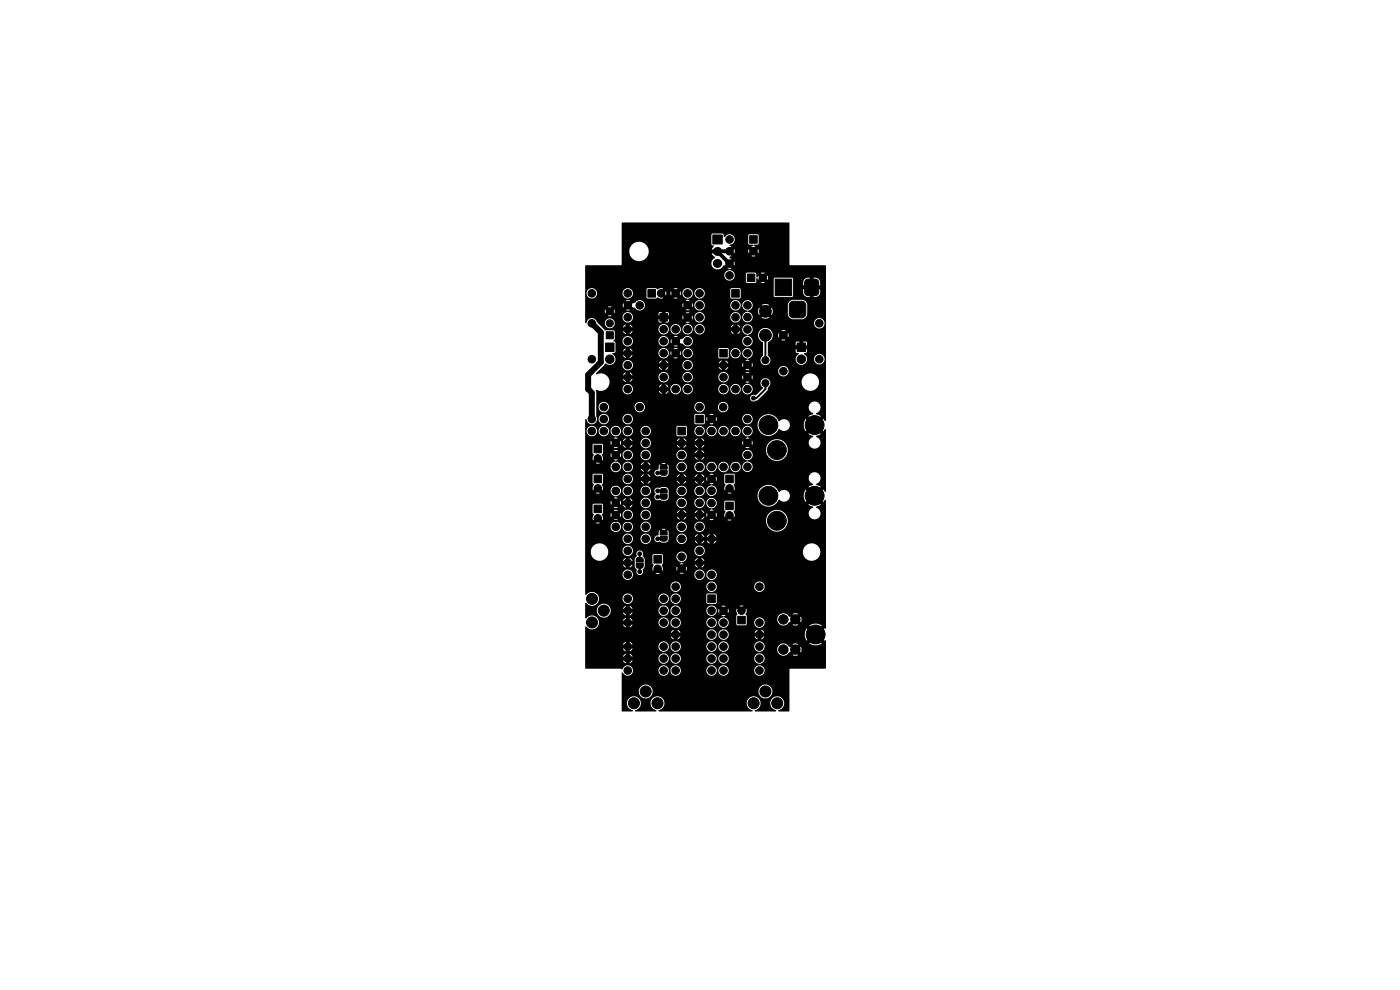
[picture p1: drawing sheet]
<svg xmlns="http://www.w3.org/2000/svg" width="297mm" height="210mm" viewBox="0 0 297 210" stroke-linecap="round" stroke-linejoin="round" font-family="sans-serif">
<g fill="#000" stroke="#000" stroke-width=".21">
<path d="M151.2 49.8h2v2h-2zM158.5 58.1h1.6v1.6h-1.6zM159 50h1.6v1.6h-1.6zM171 59.4l.4-.2h1.5l.6 .3 .2 .5v2l-.3 .5-.5 .2h-1.5l-.5-.3-.2-.4v-2zM128.6 70.4h1.5v1.5h-1.5zM128.5 72.8h1.8v1.8h-1.8zM137.5 61.4h1.6v1.6h-1.6zM140 66.5h1.6v1.6h-1.6zM152.7 74.1h1.6v1.6h-1.6zM155.2 61.4h1.6v1.6h-1.6zM164.4 59.2h3.5v3.5h-3.5zM169.1 72.8h1.8v1.8h-1.8z"/>
<path d="M167.7 64.2l.5-.3h1.9a.88 .88 0 0 1 .8 .9v1.7a.88 .88 0 0 1-.8 .9h-1.8a.88 .88 0 0 1-.9-.9l.1-1.8zM126 94.4h1.6v1.7h-1.6zM140 99.8h1.5v.7l-.3 .3h-.9l-.3-.4zM140.2 98.7l.3-.2 .8 .1 .2 .4v.5h-1.5zM143.8 90.6h1.6v1.6h-1.6zM147.6 88.1h1.6v1.6h-1.6zM126 107.1h1.6v1.7h-1.6zM126 100.8h1.6v1.6h-1.6zM135 119.5h1.5l-.1 .8-.3 .2h-.9l-.2-.4zM135.1 118.4l.4-.2 .7 .1 .3 .4v.5h-1.5zM140 113.8h1.5v.7l-.3 .3-.9-.1-.3-.3zM140 104.9h1.5v.7l-.3 .3-.9-.1-.3-.3z"/>
<path d="M138.7 117.8h1.6v1.7h-1.6zM140.2 112.7l.3-.2 .8 .1 .2 .3v.6h-1.5zM140.2 103.8l.3-.2 .8 .1 .2 .3v.6h-1.5zM154 106.5h1.6v1.6h-1.6zM154 100.8h1.6v1.6h-1.6zM150.2 126.2h1.6v1.6h-1.6zM156.5 130.7h1.6v1.6h-1.6z"/>
<circle cx="154.8" cy="55.9" r=".8"/>
<circle cx="154.8" cy="53.3" r=".8"/>
<circle cx="154.8" cy="58.4" r=".8"/>
<circle cx="154.8" cy="50.8" r=".8"/>
<circle cx="159.8" cy="53.3" r=".8"/>
<circle cx="161.8" cy="58.9" r=".8"/>
<circle cx="125.6" cy="68.6" r=".8"/>
<circle cx="125.6" cy="62.2" r=".8"/>
<circle cx="125.6" cy="76.2" r=".8"/>
<circle cx="129.4" cy="68.6" r=".75"/>
<circle cx="129.4" cy="66" r=".75"/>
<circle cx="129.4" cy="76.2" r=".9"/>
<circle cx="133.2" cy="72.4" r=".8"/>
<circle cx="133.2" cy="77.5" r=".8"/>
<circle cx="133.2" cy="67.3" r=".8"/>
<circle cx="133.2" cy="69.8" r=".8"/>
<circle cx="133.2" cy="74.9" r=".8"/>
<circle cx="133.2" cy="62.2" r=".8"/>
<circle cx="133.2" cy="64.8" r=".8"/>
<circle cx="135.7" cy="64.8" r=".8"/>
<circle cx="140.3" cy="62.2" r=".8"/>
<circle cx="140.8" cy="72.4" r=".8"/>
<circle cx="140.8" cy="77.5" r=".8"/>
<circle cx="140.8" cy="69.8" r=".8"/>
<circle cx="140.8" cy="74.9" r=".8"/>
<circle cx="143.3" cy="62.2" r=".8"/>
<circle cx="143.3" cy="74.9" r=".8"/>
<circle cx="143.3" cy="69.8" r=".8"/>
<circle cx="143.4" cy="72.4" r=".8"/>
<circle cx="145.9" cy="67.3" r=".8"/>
<circle cx="145.9" cy="64.7" r=".8"/>
<circle cx="145.9" cy="69.8" r=".8"/>
<circle cx="145.9" cy="74.9" r=".8"/>
<circle cx="145.9" cy="77.5" r=".8"/>
<circle cx="145.9" cy="62.2" r=".8"/>
<circle cx="145.9" cy="72.4" r=".8"/>
<circle cx="148.4" cy="64.8" r=".8"/>
<circle cx="148.4" cy="67.3" r=".8"/>
<circle cx="148.4" cy="69.8" r=".8"/>
<circle cx="148.4" cy="62.2" r=".8"/>
<circle cx="153.5" cy="77.5" r=".8"/>
<circle cx="156" cy="69.8" r=".8"/>
<circle cx="156" cy="67.3" r=".8"/>
<circle cx="156" cy="74.9" r=".8"/>
<circle cx="156" cy="64.8" r=".8"/>
<circle cx="158.6" cy="69.9" r=".8"/>
<circle cx="158.6" cy="67.3" r=".8"/>
<circle cx="158.6" cy="77.4" r=".8"/>
<circle cx="158.6" cy="74.9" r=".8"/>
<circle cx="158.6" cy="72.4" r=".8"/>
<circle cx="158.6" cy="64.8" r=".8"/>
<circle cx="162.4" cy="76.4" r=".75"/>
<circle cx="162.4" cy="66" r="1.25"/>
<circle cx="162.4" cy="71.1" r="1.25"/>
<circle cx="166.2" cy="78.7" r=".8"/>
<circle cx="166.2" cy="71.1" r=".8"/>
<circle cx="170" cy="76.2" r=".9"/>
<circle cx="173.8" cy="68.6" r=".8"/>
<circle cx="173.8" cy="76.2" r=".8"/>
<circle cx="125.6" cy="91.4" r=".8"/>
<circle cx="125.6" cy="88.9" r=".8"/>
<circle cx="126.8" cy="97.2" r=".8"/>
<circle cx="128.1" cy="91.4" r=".8"/>
<circle cx="128.1" cy="88.9" r=".8"/>
<circle cx="128.1" cy="86.4" r=".8"/>
<circle cx="130.6" cy="96.6" r=".8"/>
<circle cx="130.6" cy="93.9" r=".8"/>
<circle cx="130.6" cy="91.4" r=".8"/>
<circle cx="130.6" cy="99.1" r=".8"/>
<circle cx="133.2" cy="80" r=".8"/>
<circle cx="133.2" cy="82.5" r=".8"/>
<circle cx="133.2" cy="88.9" r=".8"/>
<circle cx="133.2" cy="94" r=".8"/>
<circle cx="133.2" cy="96.5" r=".8"/>
<circle cx="133.2" cy="91.4" r=".8"/>
<circle cx="133.2" cy="99.1" r=".8"/>
<circle cx="135.7" cy="86.4" r=".8"/>
<circle cx="137" cy="94" r=".8"/>
<circle cx="137" cy="96.5" r=".8"/>
<circle cx="137" cy="99.1" r=".8"/>
<circle cx="137" cy="91.4" r=".8"/>
<circle cx="140.8" cy="80" r=".8"/>
<circle cx="140.8" cy="82.5" r=".8"/>
<circle cx="143.3" cy="82.5" r=".8"/>
<circle cx="144.6" cy="94" r=".8"/>
<circle cx="144.6" cy="99.1" r=".8"/>
<circle cx="144.6" cy="96.5" r=".8"/>
<circle cx="145.9" cy="80" r=".8"/>
<circle cx="145.9" cy="82.5" r=".8"/>
<circle cx="148.4" cy="96.5" r=".8"/>
<circle cx="148.4" cy="99.1" r=".8"/>
<circle cx="148.4" cy="94" r=".8"/>
<circle cx="148.4" cy="86.4" r=".8"/>
<circle cx="148.4" cy="91.4" r=".8"/>
<circle cx="151" cy="88.9" r=".8"/>
<circle cx="151" cy="99.1" r=".8"/>
<circle cx="151" cy="91.4" r=".8"/>
<circle cx="153.4" cy="86.4" r=".8"/>
<circle cx="153.5" cy="91.4" r=".8"/>
<circle cx="153.5" cy="80" r=".8"/>
<circle cx="153.5" cy="99.1" r=".8"/>
<circle cx="153.5" cy="82.5" r=".8"/>
<circle cx="156" cy="91.4" r=".8"/>
<circle cx="156" cy="82.5" r=".8"/>
<circle cx="156" cy="99.1" r=".8"/>
<circle cx="158.6" cy="80" r=".8"/>
<circle cx="158.6" cy="99" r=".8"/>
<circle cx="158.6" cy="93.9" r=".8"/>
<circle cx="158.6" cy="96.5" r=".8"/>
<circle cx="158.6" cy="82.5" r=".8"/>
<circle cx="158.6" cy="91.4" r=".8"/>
<circle cx="158.6" cy="88.9" r=".8"/>
<circle cx="159.8" cy="84.5" r=".4"/>
<circle cx="162.4" cy="81.3" r=".75"/>
<circle cx="163" cy="90.2" r="2"/>
<circle cx="164.8" cy="95.5" r="2"/>
<circle cx="172.8" cy="90.2" r="2"/>
<circle cx="126.8" cy="103.6" r=".8"/>
<circle cx="126.8" cy="109.9" r=".8"/>
<circle cx="130.6" cy="109.3" r=".8"/>
<circle cx="130.6" cy="106.6" r=".8"/>
<circle cx="130.6" cy="111.8" r=".8"/>
<circle cx="130.6" cy="104.1" r=".8"/>
<circle cx="133.2" cy="101.6" r=".8"/>
<circle cx="133.2" cy="109.2" r=".8"/>
<circle cx="133.2" cy="119.4" r=".8"/>
<circle cx="133.2" cy="106.7" r=".8"/>
<circle cx="133.2" cy="111.8" r=".8"/>
<circle cx="133.2" cy="116.8" r=".8"/>
<circle cx="133.2" cy="104.1" r=".8"/>
<circle cx="133.2" cy="114.3" r=".8"/>
<circle cx="135.7" cy="117.5" r=".4"/>
<circle cx="137" cy="114.3" r=".8"/>
<circle cx="137" cy="111.8" r=".8"/>
<circle cx="137" cy="109.2" r=".8"/>
<circle cx="137" cy="101.6" r=".8"/>
<circle cx="137" cy="106.7" r=".8"/>
<circle cx="137" cy="104.1" r=".8"/>
<circle cx="139.5" cy="114.3" r=".4"/>
<circle cx="139.5" cy="104.1" r=".4"/>
<circle cx="139.5" cy="100.3" r=".4"/>
<circle cx="139.5" cy="105.4" r=".4"/>
<circle cx="144.6" cy="104.1" r=".8"/>
<circle cx="144.6" cy="111.8" r=".8"/>
<circle cx="144.6" cy="118.1" r=".8"/>
<circle cx="144.6" cy="106.7" r=".8"/>
<circle cx="144.6" cy="114.3" r=".8"/>
<circle cx="144.6" cy="101.6" r=".8"/>
<circle cx="144.6" cy="109.2" r=".8"/>
<circle cx="148.4" cy="114.3" r=".8"/>
<circle cx="148.4" cy="104.1" r=".8"/>
<circle cx="148.4" cy="106.7" r=".8"/>
<circle cx="148.4" cy="109.2" r=".8"/>
<circle cx="148.4" cy="116.8" r=".8"/>
<circle cx="148.4" cy="111.8" r=".8"/>
<circle cx="148.4" cy="101.6" r=".8"/>
<circle cx="148.4" cy="119.4" r=".8"/>
<circle cx="151" cy="106.7" r=".8"/>
<circle cx="151" cy="104.1" r=".8"/>
<circle cx="151" cy="109.2" r=".8"/>
<circle cx="151" cy="101.6" r=".8"/>
<circle cx="151" cy="114.3" r=".8"/>
<circle cx="154.8" cy="109.3" r=".8"/>
<circle cx="154.8" cy="103.6" r=".8"/>
<circle cx="163" cy="105.2" r="2"/>
<circle cx="164.8" cy="110.5" r="2"/>
<circle cx="172.8" cy="105.2" r="2"/>
<circle cx="125.6" cy="127" r="1.17"/>
<circle cx="125.6" cy="132" r="1.17"/>
<circle cx="128.1" cy="129.5" r="1.17"/>
<circle cx="133.2" cy="121.9" r=".8"/>
<circle cx="133.2" cy="132.1" r=".8"/>
<circle cx="133.2" cy="127" r=".8"/>
<circle cx="133.2" cy="129.5" r=".8"/>
<circle cx="133.2" cy="137.2" r=".8"/>
<circle cx="133.2" cy="139.7" r=".8"/>
<circle cx="135.7" cy="121.3" r=".4"/>
<circle cx="139.5" cy="120.6" r=".8"/>
<circle cx="140.8" cy="127" r=".8"/>
<circle cx="140.8" cy="139.7" r=".8"/>
<circle cx="140.8" cy="129.5" r=".8"/>
<circle cx="140.8" cy="132.1" r=".8"/>
<circle cx="140.8" cy="137.2" r=".8"/>
<circle cx="143.3" cy="127" r=".8"/>
<circle cx="143.3" cy="134.6" r=".8"/>
<circle cx="143.3" cy="124.5" r=".8"/>
<circle cx="143.3" cy="139.7" r=".8"/>
<circle cx="143.3" cy="129.5" r=".8"/>
<circle cx="143.3" cy="137.2" r=".8"/>
<circle cx="143.3" cy="132.1" r=".8"/>
<circle cx="144.6" cy="120.6" r=".8"/>
<circle cx="148.4" cy="121.9" r=".8"/>
<circle cx="151" cy="139.7" r=".8"/>
<circle cx="151" cy="134.6" r=".8"/>
<circle cx="151" cy="121.9" r=".8"/>
<circle cx="151" cy="132.1" r=".8"/>
<circle cx="151" cy="129.5" r=".8"/>
<circle cx="151" cy="137.2" r=".8"/>
<circle cx="151" cy="124.5" r=".8"/>
<circle cx="153.5" cy="129.6" r=".8"/>
<circle cx="153.5" cy="134.6" r=".8"/>
<circle cx="153.5" cy="139.7" r=".8"/>
<circle cx="153.5" cy="132.1" r=".8"/>
<circle cx="153.5" cy="137.2" r=".8"/>
<circle cx="157.3" cy="129.5" r=".8"/>
<circle cx="161.1" cy="134.6" r=".8"/>
<circle cx="161.1" cy="124.5" r=".8"/>
<circle cx="161.1" cy="139.7" r=".8"/>
<circle cx="161.1" cy="132.1" r=".8"/>
<circle cx="161.1" cy="137.2" r=".8"/>
<circle cx="166.2" cy="137.8" r="1"/>
<circle cx="166.2" cy="131.4" r="1"/>
<circle cx="168.7" cy="137.8" r="1"/>
<circle cx="168.7" cy="131.4" r="1"/>
<circle cx="173" cy="134.6" r="2"/>
<circle cx="133.2" cy="142.2" r=".8"/>
<circle cx="134.5" cy="149.2" r="1.17"/>
<circle cx="137" cy="146.7" r="1.17"/>
<circle cx="139.5" cy="149.2" r="1.17"/>
<circle cx="140.8" cy="142.2" r=".8"/>
<circle cx="143.3" cy="142.2" r=".8"/>
<circle cx="151" cy="142.2" r=".8"/>
<circle cx="153.5" cy="142.2" r=".8"/>
<circle cx="159.9" cy="149.2" r="1.17"/>
<circle cx="161.1" cy="142.2" r=".8"/>
<circle cx="162.4" cy="146.7" r="1.17"/>
<circle cx="164.9" cy="149.2" r="1.17"/>
</g>
<path d="M152.2 53.3h.1M152.2 55.9h.1" fill="none" stroke="#000" stroke-width="1.9"/>
<path d="M152.2 53.4l2.6 2.5M152.2 53.3v.1M154.8 53.3h-2.6" fill="none" stroke="#000" stroke-width=".81"/>
<path d="M162.4 71.1v5.3M162.4 81.3v1.3l-1.9 1.9h-.7M130 110.5h3.8M135.7 117.5v1.2M139.5 114.3h1.3M139.5 100.3h1.3M139.5 105.4h1.3M140.8 104.1h-1.3M135.7 120v1.3" fill="none" stroke="#000" stroke-width=".41"/>
<path d="M125.6 68.6l1.9 1.9v6.3l-2.7 2.7v3.1l.8 .7v5.6" fill="none" stroke="#000" stroke-width="1.3"/>
<path d="M132 47.2l35.5 .1v4.3h-6.6v-1.7l-.2-.2h-1.8l-.2 1.1h-2.8v-.2a1.17 1.17 0 0 0-1-.9 1.17 1.17 0 0 0-1.2 .6l-.2-.6-.2-.2h-2.1l-.2 .2-.1 2.1 .6 .4-.5 .7h.8l-.1 .4h-14.1l-.1-.8-.4-.5-.6-.5-.8-.2-.8 .1-.7 .4-.5 .7-.2 .6 .1 .8 .4 .7 .6 .6 .8 .2 .9-.1 .7-.5 .5-.6 .1-.9h14.1l.2 .4h-.9l.7 .9a1.32 1.32 0 0 0-.7 1.6 1.32 1.32 0 0 0 1.4 .9 1.61 1.61 0 0 0 1.1-.9l.2 .2 .7-.5a.4 .4 0 0 0 .4 .4 .4 .4 0 0 0 .4-.4 .4 .4 0 0 0-.4-.4l.4-.6-.4-.2v-.3l.4-.1-.4-.4v-.2a.4 .4 0 0 0 .4-.4 .4 .4 0 0 0-.4-.4l.4-.6-.4-.1v-.3a1.17 1.17 0 0 0 1.1-1.1h2.8l.1 1 1 .2v.2l-.4 .1 .4 .4 .5-.4-.4-.2 .1-.2h.7l.2-.3h6.6v1.7h-6.5l-.1-.4-.5 .4-.2-.1a.41 .41 0 0 0-.4-.3 .41 .41 0 0 0-.4 .4l-.6-.4-.1 .4h-2.8l-.1-.4-.5 .4 .5 .4 .1-.4h2.8l.1 .4 .6-.4a.4 .4 0 0 0 .4 .4 .4 .4 0 0 0 .4-.4l.7 .4 .1-.4h6.5v1h-7.2l-.5-.4-.4 .4h8.1v1.6h-11.6l-.1-.4-.5 .4 .5 .5 .1-.5h11.6l.1 .4h7.6v1.6h-13.8l.4 .5 .5-.5h12.9v2.7h-1.2v-.8a1.13 1.13 0 0 0-1.4-.9v.8l-.3-.2-.5 .2v-.8h-.4a1.05 1.05 0 0 0-1 1v.7h1.3v.8h-1.3v.8l.3 .6h-2.5v-3.6l-.1-.2-5.2-.1-.1-.4-.4 .4-.2-.1a.41 .41 0 0 0-.4-.3 .41 .41 0 0 0-.4 .4l-.6-.4-.1 .3-.2 .1-.1-.8-.2-.3h-1.7l-.3 .3v.3h-2.3v-.2a1.59 1.59 0 0 0-1.1-1l.4-.3-.4-.4-.5 .4 .4 .2v.2a1.12 1.12 0 0 0-1.1 1.1 1.12 1.12 0 0 0 1.2 1.1 1.12 1.12 0 0 0 1.1-1.1h2.3v1.4l.3 .2h1.7l.2-.2 .1-.8h.2l.1 .4 .6-.5a.41 .41 0 0 0 .4 .4 .41 .41 0 0 0 .4-.4l.6 .5 .1-.5h1.4l-.2 .2v.8h-1.8l-.5-.4-.4 .4h2.7v2.9l.3 .2h3.6l.2-.2h2.5l.5 .2h.6v-.7l.3 .2 .5-.2v.7a1.12 1.12 0 0 0 1.4-1v-.6h-1.3v-.8h2.5v2.5h-18.1v-1.7l-.2-.3-1.8 .1-.2 1h-5.4v-.2a1.11 1.11 0 0 0-1.2-.9 1.11 1.11 0 0 0-1 1.1h-.3v-.2a1.11 1.11 0 0 0-1.6-.8l-5.3-.1-.6 .3-.4-.3h-1.7l-.3 .3v.8h-2.8a1.11 1.11 0 0 0-1.1-1.1 1.11 1.11 0 0 0-1.1 1.1h-5.4l-.1-.2a1.11 1.11 0 0 0-1.7-.7 1.11 1.11 0 0 0 .2 1.9 1.11 1.11 0 0 0 1.6-1h5.4v.2a1.11 1.11 0 0 0 1.2 .9 1.11 1.11 0 0 0 1-1.1h2.8v.9l.3 .2h1.7l.4-.2a1.16 1.16 0 0 0 1.2 .1l-1-.9 1-1.1h2.2l.4 .5 .5-.5h1.6l-.5 .4-.1 .6h-.4l-.1-.4-.4 .4-.2-.1a.41 .41 0 0 0-.4-.3 .41 .41 0 0 0-.4 .4l-.6-.4-.1 .4h-.8l-.1-.4-.5 .4-.2-.1a.4 .4 0 0 0-.6-.2 .4 .4 0 0 0 .1 .7 .4 .4 0 0 0 .6-.4l.6 .5 .1-.5h.8l.1 .5 .5-.5 .1 .2a.41 .41 0 0 0 .5 .2 .41 .41 0 0 0 .3-.4l.6 .5 .1-.5h.4l.1 .6 .5 .4h-1.6l-.5-.4-.4 .4 2.9 .1v.3l-.4 .1 .5 .5 .4-.5-.4-.1v-.2a1.17 1.17 0 0 0 1.1-1.2h.3v.2a1.11 1.11 0 0 0 1.2 .9 1.11 1.11 0 0 0 1-1.1h5.4v.9l.3 .2h1.7l.2-.2h18.1v3.5h-4v-1.9a1.17 1.17 0 0 0-1.1-1.1l-2.2 .1a1.18 1.18 0 0 0-.8 1v1.3h-3.2l-.2-.7-.7 .7-.2-.4-.4-.2 .8-.7a1.53 1.53 0 0 0-1.6 0l.7 .7-.4 .2-.1 .4-.8-.7-.2 .5 .1 .7 .1 .3 .8-.7 .2 .4 .3 .2-.6 .6h-2a1.38 1.38 0 0 0-1.1-1.3v-.1a1.12 1.12 0 0 0 1.1-1.1 1.12 1.12 0 0 0-1.1-1.1 1.12 1.12 0 0 0-1.1 1.1h-.4v-.2a1.11 1.11 0 0 0-1.2-.9 1.11 1.11 0 0 0-1 1.1h-5.4v-.2a1.11 1.11 0 0 0-1.2-.9 1.11 1.11 0 0 0-1 1h-.3l-.1-.4-.6 .4a.4 .4 0 0 0-.4-.4 .4 .4 0 0 0-.4 .4l-.6-.4-.1 .5h-8v-.2a1.11 1.11 0 0 0-1.5-.8h-2.5l.4 .4 .5-.4h1.6l-.6 .4-.5 .1-.4 .5-.2-.2a.41 .41 0 0 0-.5-.2 .41 .41 0 0 0-.3 .4l-.6-.5-.1 .8h-3.1l.4 .4 .4-.4h2.3l.1 .1 .4-.4 .2 .1a.41 .41 0 0 0 .5 .3 .41 .41 0 0 0 .3-.4l.6 .4 .5 .1 .6 .5h-1.6l-.5-.5-.4 .5h2.6a1.11 1.11 0 0 0 1.4-1h8l.1 .4 .6-.5a.4 .4 0 0 0 .4 .4 .4 .4 0 0 0 .4-.4l.6 .5 .1-.5h.3l.2 .7 .4 .3h-1.6l-.4-.4-.5 .4h2.5a1.11 1.11 0 0 0 1.6-.9h5.4v.2a1.11 1.11 0 0 0 1.2 .9 1.11 1.11 0 0 0 1-1.1h.4v.2a1.59 1.59 0 0 0 1.1 1h-28.2l-.1-.4-.5 .4a.4 .4 0 0 0-.4-.4 .4 .4 0 0 0-.4 .4l-.6-.4v.8l.6-.4a.4 .4 0 0 0 .4 .4 .4 .4 0 0 0 .4-.4l.5 .4 .1-.4h28.2l-.2 .2a1.1 1.1 0 0 0-.9 1.1l-.4-.1a1.11 1.11 0 0 0-1.1-1 1.11 1.11 0 0 0-1.1 1.1l-5.4-.1a1.1 1.1 0 0 0-1.6-.9h-2.5l.5 .5 .4-.5h1.6l-.5 .6h-5.5v-.5l-.3-.2h-1.7l-.2 .2v.5h.7v-.7h.8v.7h6.2l-.1 .4h-.3l-.1-.4-.6 .4a.4 .4 0 0 0-.4-.4 .4 .4 0 0 0-.4 .4l-.6-.4-.1 .4h-3.6a.4 .4 0 0 0-.4-.4 .4 .4 0 0 0-.4 .4l-6.1-.1a1.1 1.1 0 0 0-1-1 1.1 1.1 0 0 0-1.2 .8h-2.3l-.4-.4-.4 .4h3.1a1.11 1.11 0 0 0 .9 1.4 1.11 1.11 0 0 0 1.3-1.1h6.1v.1a.41 .41 0 0 0 .5 .3 .41 .41 0 0 0 .3-.4h3.6v.4h-5.1v.6l.7 .1v-.7h.8v.7h.4l.3-.2v-.5l3 .1 .6-.5a.4 .4 0 0 0 .4 .5 .4 .4 0 0 0 .4-.5l.6 .5 .1-.5h.3a1.11 1.11 0 0 0 1.1 1.1 1.11 1.11 0 0 0 1.1-1.1h5.4v.2a1.11 1.11 0 0 0 1.2 .9 1.11 1.11 0 0 0 1-1.1h.4v.2a1.11 1.11 0 0 0 1.2 .9 1.11 1.11 0 0 0 1-1.1h2l-.1 .1a1.53 1.53 0 0 0 1.6 0l-.8-.7 .5-.3 .1-.3 .7 .7 .2-.8h3.2v.7a1.18 1.18 0 0 0 1.1 1h2a1.2 1.2 0 0 0 1-1.1h4v2h-.3v-.2a1.11 1.11 0 0 0-1.8-.7 1.11 1.11 0 0 0 .2 1.9 1.11 1.11 0 0 0 1.6-1h.3v1.5h-9.4l.4 .4 .4-.4h8.6v1h-7.9l-.1-.4-.6 .4a.4 .4 0 0 0-.4-.4 .4 .4 0 0 0-.4 .4l-.6-.4-.1 .4h-1.2a1.56 1.56 0 0 0-2.2-1.4 1.56 1.56 0 0 0-.2 2.7h-1.8v-.2a1.59 1.59 0 0 0-1.1-1v-.2a1.12 1.12 0 0 0 .9-1.7 1.12 1.12 0 0 0-1.9 .1h-.5l-.7-.6-.9 .1-.5 .5h.6v-.6h.8v.6h1.2l-.1 .5h-1.1v-.2a.41 .41 0 0 0-.4-.2 .41 .41 0 0 0-.4 .4h-6.1v-.3a1.11 1.11 0 0 0-1.2-.9 1.11 1.11 0 0 0-1 1.2h-.3v-.3a1.59 1.59 0 0 0-1.1-1l.4-.2-.4-.5-.5 .5 .5 .2h-15.5a1.06 1.06 0 0 0-1.5-1 1.06 1.06 0 0 0-.2 1.8 1.06 1.06 0 0 0 1.7-.6v-.2h15.5l-.1 .1a1.16 1.16 0 0 0-1 1.2h-.4v-.3a1.11 1.11 0 0 0-1.2-.9 1.11 1.11 0 0 0-1 1.2h-.3v-.3a1.11 1.11 0 0 0-1-.9 1.11 1.11 0 0 0-1.1 .7h-5.6l-.6-.6-.9 .1-.6 .5h.7v-.6h.8v.6h6.2l-.1 .5h-6.1a.4 .4 0 0 0-.6-.4 .4 .4 0 0 0-.1 .7 .4 .4 0 0 0 .7-.2v-.1h6.1l.1 .4h-7.7l.7 .6v-.6h.8v.6l.6-.6h5.6v.1a1.11 1.11 0 0 0 1.3 .5 1.11 1.11 0 0 0 .8-1h.3v.2a1.11 1.11 0 0 0 1.2 .9 1.11 1.11 0 0 0 1-1.1h.4v.2a1.11 1.11 0 0 0 1.2 .9 1.11 1.11 0 0 0 1-1.1h.3v.2a1.11 1.11 0 0 0 1.2 .9 1.11 1.11 0 0 0 1-1.1h6.1v.1a.41 .41 0 0 0 .5 .2 .41 .41 0 0 0 .3-.3h1.1v.4h-2.5l.6 .6v-.6h.8v.6l.7-.6h.4a1.3 1.3 0 0 0 1 .7l-.1 .3a1.1 1.1 0 0 0-.9 1.1h-10.5v-.2a1.11 1.11 0 0 0-1.6-.8h-2.5l.5 .4 .4-.4h1.6l-.5 .5h-.5l-.5 .5-.1-.1a.41 .41 0 0 0-.5-.3 .41 .41 0 0 0-.3 .4l-.6-.5-.1 .5h-.4a1.11 1.11 0 0 0-1.1-1.1 1.11 1.11 0 0 0-1.1 1.1h-5.4v-.2a1.11 1.11 0 0 0-1.8-.7 1.11 1.11 0 0 0 .2 1.9 1.11 1.11 0 0 0 1.6-1h5.4v.2a1.11 1.11 0 0 0 1.2 .9 1.11 1.11 0 0 0 1-1.1h.4l.1 .4 .6-.4a.41 .41 0 0 0 .4 .4 .41 .41 0 0 0 .4-.4l.6 .4 .5 .1 .5 .5h-1.6l-.4-.4-.5 .4 2.7 .1a1.11 1.11 0 0 0 1.4-1.1h10.5v.2a1.11 1.11 0 0 0 1.2 .9 1.11 1.11 0 0 0 1-1.1h1.8l.4 .3v2.2h-2.2a1.11 1.11 0 0 0-1.1-1.1 1.11 1.11 0 0 0-1.1 1.1h-.4v-.2a1.11 1.11 0 0 0-1.6-.7 1.11 1.11 0 0 0-.2 1.8h-.7v-1.7l-.2-.3-1.9 .1-.1 1h-5.4v-.2a1.11 1.11 0 0 0-1.6-.8h-2.5l.4 .5 .5-.5h1.6l-.5 .4-.1 .6h-.4l-.1-.4-.4 .4-.2-.1a.41 .41 0 0 0-.4-.3 .41 .41 0 0 0-.4 .4l-.6-.4-.1 .4h-.3a1.11 1.11 0 0 0-.9-1.1 1.11 1.11 0 0 0-1.2 .7h-5.6l-.6-.6h-.9l-.6 .6h.7v-.6h.8v.6h6.2l-.1 .4h-6.1a.4 .4 0 0 0-.6-.3 .4 .4 0 0 0-.1 .6 .4 .4 0 0 0 .7-.1v-.2h6.1l.1 .4h-7.7l.7 .7v-.7h.8v.7l.6-.7h5.6v.2a1.11 1.11 0 0 0 1.3 .5 1.11 1.11 0 0 0 .8-1.1h.3l.1 .5 .6-.5a.4 .4 0 0 0 .4 .4 .4 .4 0 0 0 .4-.4l.6 .5 .1-.5h.4l.1 .6 .5 .4h-1.6l-.5-.4-.4 .4h2.5a1.11 1.11 0 0 0 1.6-1h5.4v.9l.2 .2h1.7l.3-.2h.8a1.11 1.11 0 0 0 1.1 .1 1.11 1.11 0 0 0 .6-1h.4v.2a1.59 1.59 0 0 0 1.1 1.1l-.5 .2 .5 .5 .4-.5-.4-.1v-.2a1.17 1.17 0 0 0 1.1-1.2h2.2v.5a1.16 1.16 0 0 0 .2 2h-2.4l-.1-.4-.6 .4a.4 .4 0 0 0-.4-.4 .4 .4 0 0 0-.4 .4l-.6-.4-3.1 .1-.6-.7-.9 .1-.5 .6h.6v-.7h.8v.7h3.6v.4h-3.6a.4 .4 0 0 0-.4-.4 .4 .4 0 0 0-.4 .4h-6.1v-.2a1.11 1.11 0 0 0-1-.9 1.11 1.11 0 0 0-1.2 .7h-3l-.6-.7-.9 .1-.5 .6h.6v-.7h.8v.7h3.6v.4h-3.6a.4 .4 0 0 0-.4-.4 .4 .4 0 0 0-.4 .4h-6.1v-.2a1.11 1.11 0 0 0-1.8-.7 1.11 1.11 0 0 0 .2 1.9 1.11 1.11 0 0 0 1.6-1h6.1v.1a.41 .41 0 0 0 .5 .3 .41 .41 0 0 0 .3-.4h3.6v.4h-5l.6 .6v-.6h.8v.6l.6-.6h3a1.11 1.11 0 0 0 1.3 .7 1.11 1.11 0 0 0 .9-1.1h6.1v.1a.41 .41 0 0 0 .5 .3 .41 .41 0 0 0 .3-.4h3.6l.1 .4 .6-.5a.4 .4 0 0 0 .4 .4 .4 .4 0 0 0 .4-.4l.6 .5 .1-.5h2.4a1.1 1.1 0 0 0 1.3-.7 1.1 1.1 0 0 0-.5-1.3l.1-2.8a1.56 1.56 0 0 0 .9-1.5h1.2l.1 .5 .6-.5a.4 .4 0 0 0 .4 .4 .4 .4 0 0 0 .4-.4l.6 .5 .1-.5h7.9v1h-8.6l-.4-.4-.4 .4h9.4v1.2h-4v-.6l-.3-.2h-1.9l-.2 .2v.6h.8v-.8h.8v.8h4.8v2.9h-.3v-.2a1.11 1.11 0 0 0-1.2-.9 1.11 1.11 0 0 0-1 1.1h-1.5l-.2-.6-.5-.6 .7-.3v-.6h-1a.45 .45 0 0 0 .2-.7 .45 .45 0 0 0-.7 0 .45 .45 0 0 0 .1 .7h-1v.6l.6 .2 .1 .2a1.22 1.22 0 0 0-.2 2.1 1.22 1.22 0 0 0 1.9-1h1.5v.2a1.11 1.11 0 0 0 1.2 .9 1.11 1.11 0 0 0 1-1.1h.3v2.5h-7.9v-.2a1.11 1.11 0 0 0-1.8-.6h-13l.6 .6v-.6h.8v.6l.6-.6h11l-.4 .5h-6.1l-.4-.4-.5 .4h7v.6h-7l.5 .5 .4-.5h6.1a1.11 1.11 0 0 0 1.2 .8 1.11 1.11 0 0 0 1-1.1h7.9v2.4h-1.4v-.2a1.85 1.85 0 0 0-1.5-1.6 1.85 1.85 0 0 0-1.9 .7h-10.7l-.1-.4-.6 .4a.4 .4 0 0 0-.4-.4 .4 .4 0 0 0-.4 .4l-.6-.4-.1 .4h-2.9a1.11 1.11 0 0 0-1.1-1.1 1.11 1.11 0 0 0-1.1 1.1h-5.4v-.2a1.11 1.11 0 0 0-1.2-.9 1.11 1.11 0 0 0-1 1.1h-2.9v-.2a1.11 1.11 0 0 0-1-.9 1.11 1.11 0 0 0-1.1 .7h-5.6l-.6-.6h-.9l-.6 .6h.7v-.6h.8v.6h6.2l-.1 .4h-6.1a.4 .4 0 0 0-.6-.4 .4 .4 0 0 0-.1 .7 .4 .4 0 0 0 .7-.2v-.1h6.1l.1 .4h-7.7l.7 .6v-.6h.8v.6l.6-.6h5.6v.2a1.11 1.11 0 0 0 1.3 .5 1.11 1.11 0 0 0 .8-1.1h2.9v.2a1.11 1.11 0 0 0 1.2 .9 1.11 1.11 0 0 0 1-1.1h5.4v.2a1.11 1.11 0 0 0 1.2 .9 1.11 1.11 0 0 0 1-1.1h2.9l.1 .5 .4-.5 .2 .2a.41 .41 0 0 0 .4 .2 .41 .41 0 0 0 .4-.4l.6 .5 .1-.5h10.7l-.3 .7v.6h-6.7a1.07 1.07 0 0 0-1.6-.9 1.07 1.07 0 0 0 .1 1.8l-.2 .4h-2a1.38 1.38 0 0 0-1.1-1.3l.4-.2-.4-.5-.5 .5 .4 .1v.2a1.16 1.16 0 0 0-1 1.2h-.4v-.3a1.11 1.11 0 0 0-1.2-.9 1.11 1.11 0 0 0-1 1.2h-.3v-.3a1.11 1.11 0 0 0-1.2-.9 1.11 1.11 0 0 0-1 1.2h-5.4v-.3a1.11 1.11 0 0 0-1.2-.9 1.11 1.11 0 0 0-1 1.2h-.4v-.3a1.11 1.11 0 0 0-1-.9 1.11 1.11 0 0 0-1.1 .7h-.5l-.6-.6-.9 .1-.5 .5h.6v-.6h.8v.6h1.1l-.1 .5h-1a.4 .4 0 0 0-.4-.5 .4 .4 0 0 0-.4 .5h-6.1v-.3a1.11 1.11 0 0 0-1.8-.6 1.11 1.11 0 0 0 .2 1.8 1.11 1.11 0 0 0 1.6-.9h6.1v.1a.41 .41 0 0 0 .5 .2 .41 .41 0 0 0 .3-.3h1l.1 .4h-2.5l.6 .6v-.6h.8v.6l.6-.6h.5a1.11 1.11 0 0 0 1.2 .6 1.11 1.11 0 0 0 .9-1h.4v.2a1.11 1.11 0 0 0 1.2 .9 1.11 1.11 0 0 0 1-1.1h5.4v.2a1.11 1.11 0 0 0 1.2 .9 1.11 1.11 0 0 0 1-1.1h.3v.2a1.11 1.11 0 0 0 1.2 .9 1.11 1.11 0 0 0 1-1.1h.4v.2a1.11 1.11 0 0 0 1.2 .9 1.11 1.11 0 0 0 1-1.1h2l-1.3 1.2a.8 .8 0 0 0-.9 .1 .8 .8 0 0 0-.3 .9 .89 .89 0 0 0 1.2 .2l.5-.2 1.9-2 .1-.6 .4-.3 .1-.6h6.7a1.86 1.86 0 0 0 1.9 1.6 1.86 1.86 0 0 0 1.8-1.8h1.4v8.2h-.2l-.3-.4-.9 .8-.5-.5 .8-.9-1-.6a1.28 1.28 0 0 0 .6-2.2 1.28 1.28 0 0 0-2.1 .9h-17.1v-.2a1.11 1.11 0 0 0-1.2-.9 1.11 1.11 0 0 0-1 1.1h-2.8v-.2a1.11 1.11 0 0 0-1.2-.9 1.11 1.11 0 0 0-1 1.1h-10.5v-.2a1.11 1.11 0 0 0-1.2-.9 1.11 1.11 0 0 0-1 1.1h-5.4v-.2a1.11 1.11 0 0 0-1.8-.7 1.11 1.11 0 0 0 .2 1.9 1.11 1.11 0 0 0 1.6-1h5.4v.2a1.11 1.11 0 0 0 1.2 .9 1.11 1.11 0 0 0 1-1.1h10.5v.2a1.11 1.11 0 0 0 1.2 .9 1.11 1.11 0 0 0 1-1.1h2.8v.2a1.11 1.11 0 0 0 1.2 .9 1.11 1.11 0 0 0 1-1.1h17.1a1.53 1.53 0 0 0 .9 1.3l-1 .6 .9 .9-.6 .5-.9-.8-.3 .7-.1 .6h-2.9a1.3 1.3 0 0 0-.9-1.2 1.3 1.3 0 0 0-1.4 .4 2.39 2.39 0 0 0-4.2-.5h-1.4v-.2a1.11 1.11 0 0 0-1.6-.8h-7.6l.5 .4 .4-.4h6.7l-.5 .4-.1 .6h-5.4l-.1-.4-.5 .4-.2-.1a.41 .41 0 0 0-.4-.3 .41 .41 0 0 0-.4 .4l-.6-.4v.8l.6-.4a.4 .4 0 0 0 .5 .4 .4 .4 0 0 0 .4-.4l.6 .4 .1-.4h5.4l.1 .6 .5 .4h-6.7l-.4-.4-.3 .2h-1.2v-1.7l-.2-.2h-1.9l-.1 1.1h-13v-.2a1.11 1.11 0 0 0-1.2-.9 1.11 1.11 0 0 0-1 1.1h-2.9v-.2a1.11 1.11 0 0 0-1.8-.7 1.11 1.11 0 0 0 .2 1.9 1.11 1.11 0 0 0 1.6-1h2.9v.2a1.11 1.11 0 0 0 1.2 .9 1.11 1.11 0 0 0 1-1.1h13v.9l.3 .2h1.7l.2-.3h1.2l-.2 .2 .3 .1 7.3-.1a1.11 1.11 0 0 0 1.6-1h1.4l-.1 .1a2.3 2.3 0 0 0 .1 2.4h-1.4v-.2a1.11 1.11 0 0 0-1.2-.9 1.11 1.11 0 0 0-1 1.1h-.4v-.2a1.11 1.11 0 0 0-1.2-.9 1.11 1.11 0 0 0-1 1.1h-.3v-.2a1.11 1.11 0 0 0-1.2-.9 1.11 1.11 0 0 0-1 1.1h-.3l-.1-.2a1.11 1.11 0 0 0-1.2-.9 1.11 1.11 0 0 0-1 1.1h-.3v-.2a1.11 1.11 0 0 0-1.6-.7 1.11 1.11 0 0 0-.2 1.8h-2v-1.7l-.3-.3-1.8 .1-.1 1h-5.4v-.2a1.11 1.11 0 0 0-1.2-.9 1.11 1.11 0 0 0-1 1.1h-1.6v-.2a1.11 1.11 0 0 0-1.2-.9 1.11 1.11 0 0 0-1 1.1h-.4v-.2a1.11 1.11 0 0 0-1.2-.9 1.11 1.11 0 0 0-1 1.1h-.3v-.2a1.11 1.11 0 0 0-1.2-.9 1.11 1.11 0 0 0-1 1.1h-.3l-.1-.2a1.11 1.11 0 0 0-1.7-.6 1.11 1.11 0 0 0 .2 1.8 1.11 1.11 0 0 0 1.6-1h.3v.2a1.11 1.11 0 0 0 1.2 .9 1.11 1.11 0 0 0 1-1.1h.3v.2a1.59 1.59 0 0 0 1.1 1.1l-.4 .2 .4 .5 .5-.5-.4-.1v-.2a1.17 1.17 0 0 0 1-1.2h.4v.2a1.11 1.11 0 0 0 1.2 .9 1.11 1.11 0 0 0 1-1.1h1.6v.2a1.11 1.11 0 0 0 1.2 .9 1.11 1.11 0 0 0 1-1.1h5.4v.9l.3 .2h1.7l.2-.2h2a1.11 1.11 0 0 0 1.2 .1 1.11 1.11 0 0 0 .6-1h.3l.1 .2a1.11 1.11 0 0 0 1.2 .9 1.11 1.11 0 0 0 1-1.1h.3v.2a1.11 1.11 0 0 0 1.2 .9 1.11 1.11 0 0 0 1-1.1h.3v.2a1.11 1.11 0 0 0 1.2 .9 1.11 1.11 0 0 0 1-1.1h.4v.2a1.59 1.59 0 0 0 1.1 1.1l-.5 .2 .5 .5 .4-.5-.4-.1v-.2a1.17 1.17 0 0 0 1.1-1.2h1.4l.1 .2a2.38 2.38 0 0 0 4.1-.6 1.32 1.32 0 0 0 1.4 .4 1.32 1.32 0 0 0 .9-1.2h2.9l.4 1.3 .9-.9 .6 .6-.9 .9 1 .5a1.27 1.27 0 0 0-1 1.7 1.27 1.27 0 0 0 1.8 .7 1.27 1.27 0 0 0 .5-1.9l-.7-.5 1-.5-.8-.9 .5-.6 .9 .9 .3-.5 .2 .1v4.4h-8.1v-.3a2.31 2.31 0 0 0-1.6-1.9 2.31 2.31 0 0 0-2.4 .6h-3.4l-.1-.4-.6 .4a.4 .4 0 0 0-.4-.4 .4 .4 0 0 0-.4 .4l-.6-.4-8.2 .1-.6-.6h-.9l-.5 .6h-1.8l-.5-.6h-.9l-.6 .6h.6v-.6h.8v.6h3v-.6h.8v.6h8.7v.4h-8.7a.4 .4 0 0 0-.4-.4 .4 .4 0 0 0-.4 .4h-3v-.1a.41 .41 0 0 0-.5-.3 .41 .41 0 0 0-.3 .4h-6.1v-.2a1.11 1.11 0 0 0-1-.9 1.11 1.11 0 0 0-1.2 .7h-1.7l-.6-.6h-.9l-.6 .6h.7v-.6h.8v.6h2.3v.4h-2.3a.4 .4 0 0 0-.4-.4 .4 .4 0 0 0-.4 .3h-1.1l-.1-.4-.6 .4a.4 .4 0 0 0-.4-.4 .4 .4 0 0 0-.4 .4l-.6-.4v.9l.6-.5a.4 .4 0 0 0 .4 .4 .4 .4 0 0 0 .4-.4l.6 .5 .1-.5h1.1a.4 .4 0 0 0 .4 .5 .4 .4 0 0 0 .4-.4h2.3v.4h-3.8l.5 .6h-1.5l-.5-.5-.4 .5h2.6v-.6h.8v.6l.6-.6h1.7a1.11 1.11 0 0 0 1.3 .7 1.11 1.11 0 0 0 .9-1.1h6.1v.1a.41 .41 0 0 0 .5 .3 .41 .41 0 0 0 .3-.4h3v.1a.41 .41 0 0 0 .5 .3 .41 .41 0 0 0 .3-.4h8.7l.1 .4 .6-.5a.4 .4 0 0 0 .4 .4 .4 .4 0 0 0 .4-.4l.6 .5 .1-.5h3.4l-.3 .5h-19.2l.6 .6v-.6h.8v.6l.6-.6h1.8l.6 .6v-.6h.8v.6l.6-.6h13.4l-.2 .6h-3.6l-.4-.5-.5 .5h4.5a2.31 2.31 0 0 0 2 2.8 2.31 2.31 0 0 0 2.5-2.3h8.1v3.5h-15.5v-.2a1.59 1.59 0 0 0-1.1-1v-.1a1.12 1.12 0 0 0 .9-1.8 1.12 1.12 0 0 0-2 .2h-8.1l-.6-.6h-.9l-.5 .6h.6v-.6h.8v.6h8.7v.4h-8.7a.4 .4 0 0 0-.4-.4 .4 .4 0 0 0-.4 .4h-2.3v-.2a1.11 1.11 0 0 0-1.2-.9 1.11 1.11 0 0 0-1 1.1h-5.4v-.2a1.11 1.11 0 0 0-1.2-.9 1.11 1.11 0 0 0-1 1.1h-1.6v-.2a1.11 1.11 0 0 0-1.7-.8h-2.4l.4 .5 .5-.5h1.5l-.4 .4-.1 .7h-.4l-.1-.5-.6 .5a.4 .4 0 0 0-.4-.4 .4 .4 0 0 0-.4 .4l-.6-.5v.9l.6-.4a.4 .4 0 0 0 .4 .4 .4 .4 0 0 0 .4-.4l.6 .4 .1-.4h.4a1.11 1.11 0 0 0 1.1 1 1.11 1.11 0 0 0 1.1-1.1h1.6v.2a1.11 1.11 0 0 0 1.2 .9 1.11 1.11 0 0 0 1-1.1h5.4v.2a1.11 1.11 0 0 0 1.2 .9 1.11 1.11 0 0 0 1-1.1h2.3v.1a.41 .41 0 0 0 .5 .3 .41 .41 0 0 0 .3-.4h8.7v.4h-10.1l.6 .6v-.6h.8v.6l.6-.6h8.1l.4 .5 .6 .3v.2l-.2 .1a1.1 1.1 0 0 0-.8 1.1h-.4v-.2a1.11 1.11 0 0 0-1.2-.9 1.11 1.11 0 0 0-1 1.1h-.3v-.2a1.11 1.11 0 0 0-1.2-.9 1.11 1.11 0 0 0-1 1.1h-.3l-.1-.2a1.11 1.11 0 0 0-1.2-.9 1.11 1.11 0 0 0-1 1.1h-.3v-.2a1.11 1.11 0 0 0-1.2-.9 1.11 1.11 0 0 0-1 1.1h-1.6v-.2a1.11 1.11 0 0 0-1.8-.7h-3.5l.4 .5 .4-.5h2.7l-.1 .1a1.11 1.11 0 0 0 .4 1.8 1.11 1.11 0 0 0 1.5-1h1.6v.2a1.11 1.11 0 0 0 1.2 .9 1.11 1.11 0 0 0 1-1.1h.3l.1 .2a1.11 1.11 0 0 0 1.2 .9 1.11 1.11 0 0 0 1-1.1h.3v.2a1.11 1.11 0 0 0 1.2 .9 1.11 1.11 0 0 0 1-1.1h.3v.2a1.11 1.11 0 0 0 1.2 .9 1.11 1.11 0 0 0 1-1.1h.4v.1a1.11 1.11 0 0 0 1.2 .9 1.11 1.11 0 0 0 1-1.1h15.5v5.3h-.2l-.3-.4-.9 .8-.5-.5 .8-.9-1-.6a1.29 1.29 0 0 0 .9-1.7 1.29 1.29 0 0 0-1.9-.6h-30.2v-1.4l-.2-.5-.9 .8-.9-.8-.1 .2h-1.8l-.6-.7-.9 .1-.5 .6h.6v-.7h.8v.7h2.4l-.1 .4h-2.3v-.2a.41 .41 0 0 0-.5-.2 .41 .41 0 0 0-.3 .4h-2.3v-.2a1.11 1.11 0 0 0-1.2-.9 1.11 1.11 0 0 0-1 1.1h-.4v-.2a1.59 1.59 0 0 0-1.1-1.1l.5-.2-.5-.5-.1 .2h-2.6l-.2-.8 .2-.4v-1.7l-.2-.3h-1.7l-.2 .2-.1 1.8 .3 .4a1.17 1.17 0 0 0-.2 1.2l1-1 .6 .6h-.2a.4 .4 0 0 0-.5-.4 .4 .4 0 0 0-.1 .7 .4 .4 0 0 0 .6-.2l.2-.1 .4 .4 .1-.4h2.6l-.3 .3 .3 .1 .1 .2-.7 .4h-2.6l-.5-.5-.4 .5h3.5a1.11 1.11 0 0 0 .3 1.8 1.11 1.11 0 0 0 1.5-1h.4v.2a1.11 1.11 0 0 0 1.2 .9 1.11 1.11 0 0 0 1-1.1h2.3v.1a.41 .41 0 0 0 .4 .3 .41 .41 0 0 0 .4-.4h2.3v.4h-3.7l.6 .6v-.6h.8v.6l.6-.6h1.7a.78 .78 0 0 0-.9 1 .78 .78 0 0 0 1.2 .5l.5 .1h.8l.4-.3 .2-.4h30.2a1.32 1.32 0 0 0 .4 2.3l-1 .6 .9 .9-.6 .5-.9-.8-.3 .7-.1 .6h-2.9a1.3 1.3 0 0 0-.9-1.2 1.3 1.3 0 0 0-1.4 .4 2.39 2.39 0 0 0-4-.8h-5.4l-.2-.6a.35 .35 0 0 1 .2-.6v-1.7l-.3-.2-5.1 .1 .5 .4 .4-.4h2.3v1h-1.6l-.1-.4-.5 .4-.2-.1a.41 .41 0 0 0-.4-.3 .41 .41 0 0 0-.4 .4l-.6-.4h-.5l-.6-.6h-.9l-.5 .6h-1.8l-.6-.6h-.9l-.5 .6h-5.6l-.5-.6h-.9l-.6 .6h.6v-.6h.8v.6h6.8v-.6h.8v.6h3v-.6h.8v.6h1.1l-.1 .4h-1v-.1a.41 .41 0 0 0-.5-.3 .41 .41 0 0 0-.3 .4h-3v-.1a.41 .41 0 0 0-.5-.3 .41 .41 0 0 0-.3 .4h-6.8v-.1a.41 .41 0 0 0-.5-.3 .41 .41 0 0 0-.3 .4h-2.3v-.2a1.11 1.11 0 0 0-1.8-.7 1.11 1.11 0 0 0 .2 1.9 1.11 1.11 0 0 0 1.6-1h2.3v.1a.41 .41 0 0 0 .4 .3 .41 .41 0 0 0 .4-.4h6.8v.1a.41 .41 0 0 0 .5 .3 .41 .41 0 0 0 .3-.4h3v.1a.41 .41 0 0 0 .5 .3 .41 .41 0 0 0 .3-.4h1l.1 .4h-13.9l.6 .6v-.6h.8v.6l.6-.6h5.6l.6 .6v-.6h.8v.6l.6-.6h1.8l.6 .6v-.6h.8v.6l.6-.6h.5l.5-.4 .2 .1a.41 .41 0 0 0 .4 .3 .41 .41 0 0 0 .4-.4l.6 .4 .1-.4h1.6v.9l.2 .3a1.17 1.17 0 0 0-.2 1.2l1-.9 .6 .5h-.1a.4 .4 0 0 0-.6-.4 .4 .4 0 0 0-.1 .7 .4 .4 0 0 0 .6-.2l.2-.1 .5 .4 .1-.4h5.4l-.3 .5h-8.9l-.1-.2a1.43 1.43 0 0 0-1-1l.4-.3-.4-.4-.5 .4 .4 .2v.2a1.14 1.14 0 0 0-1.1 1.1h-.3v-.2a1.11 1.11 0 0 0-1.2-.9 1.11 1.11 0 0 0-1 1.1h-1.6v-.2a1.11 1.11 0 0 0-1.8-.6 1.11 1.11 0 0 0 .2 1.8 1.11 1.11 0 0 0 1.6-1l1.6 .1a1.11 1.11 0 0 0 1.1 1.1 1.11 1.11 0 0 0 1.1-1.2h.3l.1 .2a1.11 1.11 0 0 0 1.2 .9 1.11 1.11 0 0 0 1-1.1h8.9l-.2 .5h-5.6l-.4-.4-.5 .4h6.5l-.1 .9h-18.8v-1.5l-.3-.5-.5-.2-1.4 .2a.71 .71 0 0 0-.9 .6h-.7v-.2a1.11 1.11 0 0 0-1.2-.9 1.11 1.11 0 0 0-1 1.1h-1.6v-.2a1.11 1.11 0 0 0-1.2-.9 1.11 1.11 0 0 0-1 1.1h-.4v-.2a1.11 1.11 0 0 0-.9-.9 1.11 1.11 0 0 0-1.1 .6h-1.8l-.1-.6a.35 .35 0 0 1 .1-.6v-1.6l-.1-.3h-1.8l-.3 .2v1.7l.3 .4a1.17 1.17 0 0 0-.2 1.2l1-.9 .6 .5h-.2a.4 .4 0 0 0-.5-.4 .4 .4 0 0 0-.1 .7 .4 .4 0 0 0 .6-.2l.2-.1 .4 .4 .1-.4h1.8l-.2 .5 .1 .5h-2.3l-.5-.4-.4 .4h3.2l.4 .4 .6 .3v.2l-.4 .1 .4 .5 .5-.5-.4-.1v-.2a1.17 1.17 0 0 0 1-1.2l.4 .1a1.11 1.11 0 0 0 1.1 1.1 1.11 1.11 0 0 0 1.1-1.2l1.6 .1a1.11 1.11 0 0 0 1.1 1.1 1.11 1.11 0 0 0 1.1-1.2h.7l.1 .4a.33 .33 0 0 1 .2 .3 .33 .33 0 0 1-.2 .3 .78 .78 0 0 0 .2 .9 .78 .78 0 0 0 .9 0l.5 .2h.8l.4-.3 .2-.4h18.8a2.35 2.35 0 0 0 2.1 2 2.35 2.35 0 0 0 2.5-1.5 1.32 1.32 0 0 0 1.4 .4 1.32 1.32 0 0 0 .9-1.2h2.9l.4 1.3 .9-.9 .6 .6-.9 .9 1 .5a1.27 1.27 0 0 0-.9 1.7 1.27 1.27 0 0 0 1.7 .7 1.27 1.27 0 0 0 .5-1.9l-.7-.5 1-.5-.8-.9 .5-.6 .9 .9 .3-.5 .2 .1v4.4h-8.1v-.3a2.31 2.31 0 0 0-1.8-2 2.31 2.31 0 0 0-2.5 1.1h-6.9l-.2-.6a.35 .35 0 0 1 .2-.5v-1.8l-.3-.2h-1.7l-.2 .1v.4h-1.6a1.11 1.11 0 0 0-1.1-1.1 1.11 1.11 0 0 0-1.2 1.1h-.3v-.2a1.11 1.11 0 0 0-1.2-.9 1.11 1.11 0 0 0-1 1.1h-1.6v-.2a1.11 1.11 0 0 0-1.2-.9 1.11 1.11 0 0 0-1 1.1h-5.4v-.2a1.11 1.11 0 0 0-1-.9 1.11 1.11 0 0 0-1.2 .7h-1.7l-.6-.6h-.9l-.6 .6h.7v-.6h.8v.6h2.3v.4h-2.3a.4 .4 0 0 0-.4-.4 .4 .4 0 0 0-.4 .3h-1.1l-.1-.4-.6 .4a.4 .4 0 0 0-.4-.4 .4 .4 0 0 0-.4 .4l-.6-.4v.9l.6-.5a.4 .4 0 0 0 .4 .4 .4 .4 0 0 0 .4-.4l.6 .5 .1-.5h1.1a.4 .4 0 0 0 .4 .5 .4 .4 0 0 0 .4-.4h2.3v.4h-3.8l.5 .6h-1.5l-.5-.5-.4 .5h2.6v-.6h.8v.6l.6-.6h1.7a1.11 1.11 0 0 0 1.3 .7 1.11 1.11 0 0 0 .9-1.1h5.4v.2a1.11 1.11 0 0 0 1.2 .9 1.11 1.11 0 0 0 1-1.1h1.6v.2a1.11 1.11 0 0 0 1.2 .9 1.11 1.11 0 0 0 1-1.1h.3a1.38 1.38 0 0 0 1.2 1.2l-.5 .3 .5 .4 .4-.4-.4-.1v-.2a1.16 1.16 0 0 0 1.1-1.2h1.6v1.5l.2 .4-.2 .6h-1.6l-.1-.4-.6 .4a.4 .4 0 0 0-.4-.4 .4 .4 0 0 0-.5 .4l-.6-.4h-.5l-.6-.6h-.9l-.5 .6h-1.8l-.5-.6h-.9l-.6 .6h.6v-.6h.8v.6h3v-.6h.8v.6h1.1l-.1 .4h-1v-.1a.41 .41 0 0 0-.5-.3 .41 .41 0 0 0-.3 .4h-3v-.1a.41 .41 0 0 0-.5-.3 .41 .41 0 0 0-.3 .4h-6.1v-.2a1.11 1.11 0 0 0-1.2-.9 1.11 1.11 0 0 0-1 1.1h-1.6v-.2a1.11 1.11 0 0 0-1.7-.8h-2.4l.4 .5 .5-.5h1.5l-.4 .4-.1 .7h-.4l-.1-.5-.6 .5a.4 .4 0 0 0-.4-.4 .4 .4 0 0 0-.4 .4l-.6-.5v.9l.6-.4a.4 .4 0 0 0 .4 .4 .4 .4 0 0 0 .4-.4l.6 .4 .1-.4h.4a1.11 1.11 0 0 0 1.1 1 1.11 1.11 0 0 0 1.1-1.1h1.6v.2a1.11 1.11 0 0 0 1.2 .9 1.11 1.11 0 0 0 1-1.1h6.1v.1a.41 .41 0 0 0 .5 .3 .41 .41 0 0 0 .3-.4h3v.1a.41 .41 0 0 0 .5 .3 .41 .41 0 0 0 .3-.4h1l.1 .4h-6.3l.6 .6v-.6h.8v.6l.6-.6h1.8l.6 .6v-.6h.8v.6l.6-.6 .5 .1 .5-.5 .2 .1a.41 .41 0 0 0 .4 .3 .41 .41 0 0 0 .4-.4l.6 .5 .1-.5h1.6v.6l1.1-1 .5 .5h-.1a.4 .4 0 0 0-.6-.4 .4 .4 0 0 0-.1 .7 .4 .4 0 0 0 .6-.2l.2-.1 .5 .5 .1-.5h6.9l-.3 1h-7.3l-.4-.4-.4 .3h-3l-.4-.4-.5 .4h3.9l-.1 .1 .4 .1 7.8-.1 .1 .8 .3 .7h-13.4a1.11 1.11 0 0 0-1.1-1.2 1.11 1.11 0 0 0-1.1 1.2h-1.6v-.2a1.11 1.11 0 0 0-1.2-.9 1.11 1.11 0 0 0-1 1.1h-5.4v-.2a1.11 1.11 0 0 0-1.2-.9 1.11 1.11 0 0 0-1 1.1h-1.6v-.2a1.11 1.11 0 0 0-1.2-.9 1.11 1.11 0 0 0-1 1.1h-.4v-.2a1.59 1.59 0 0 0-1.1-1.1l.5-.2-.5-.5-.1 .2h-2.6l-.2-.8 .2-.4v-1.7l-.2-.3h-1.7l-.2 .2-.1 1.8 .3 .4a1.17 1.17 0 0 0-.2 1.2l1-1 .6 .6h-.2a.4 .4 0 0 0-.5-.4 .4 .4 0 0 0-.1 .7 .4 .4 0 0 0 .6-.2l.2-.1 .4 .4 .1-.4h2.6l-.3 .3 .3 .1 .1 .2-.7 .4h-2.6l-.5-.5-.4 .5h3.4a1.11 1.11 0 0 0 .4 1.8 1.11 1.11 0 0 0 1.5-1h.4v.2a1.11 1.11 0 0 0 1.2 .9 1.11 1.11 0 0 0 1-1.1h1.6v.2a1.11 1.11 0 0 0 1.2 .9 1.11 1.11 0 0 0 1-1.1h5.4l.1 .4h-3.2l.4 .4 .4-.4h2.4l.1 .1a1.11 1.11 0 0 0 1.2 .5 1.11 1.11 0 0 0 .8-1h1.6v.2a1.11 1.11 0 0 0 1.2 .9 1.11 1.11 0 0 0 1-1.1h13.4l.1 .1a2.31 2.31 0 0 0 2.6 .8 2.31 2.31 0 0 0 1.5-2.2h8.1v3.4h-23.2l-.6-.6h-.9l-.6 .6h-.5l-.6-.6h-.8l-.6 .6h.6v-.6h.8v.6h1.7v-.6h.9v.6h23.8v.4h-23.8a.4 .4 0 0 0-.4-.4 .4 .4 0 0 0-.5 .4h-1.7v-.1a.41 .41 0 0 0-.5-.3 .41 .41 0 0 0-.3 .4h-2.3v-.2a1.11 1.11 0 0 0-1.2-.9 1.11 1.11 0 0 0-1 1.2h-1.6v-1.5l-.2-.4-.9 .8-.9-.8-.2 1a.92 .92 0 0 0-.9 .8h-.7v-.2a1.11 1.11 0 0 0-1.2-.9 1.11 1.11 0 0 0-1 1.1h-1.6v-.2a1.11 1.11 0 0 0-1.8-.7 1.11 1.11 0 0 0 .2 1.9 1.11 1.11 0 0 0 1.6-1h1.6v.2a1.11 1.11 0 0 0 1.2 .9 1.11 1.11 0 0 0 1-1.1h.7v.2a1.03 1.03 0 0 0 1.3 .5l.4 .1h.8l.4-.3 .2-.4h1.6v.1a1.11 1.11 0 0 0 1.2 .9 1.11 1.11 0 0 0 1-1.1h2.3v.1a.41 .41 0 0 0 .5 .3 .41 .41 0 0 0 .3-.4h1.7l.1 .1a.41 .41 0 0 0 .4 .3 .41 .41 0 0 0 .4-.4h23.8v.4h-27.8l.6 .6v-.6h.8v.6l.6-.6h.5l.6 .6v-.6h.9v.6l.6-.6h23.2v2.5h-1.2a1.85 1.85 0 0 0-1.6-1.9 1.85 1.85 0 0 0-2 1.5h-20.9v-.2a1.11 1.11 0 0 0-1.8-.6 1.11 1.11 0 0 0 .2 1.8 1.11 1.11 0 0 0 1.6-1h20.9v.8l.2 .5h-24.9v-.2a1.12 1.12 0 0 0-1.3-.9 1.12 1.12 0 0 0-.9 1.2 1.12 1.12 0 0 0 1.1 1.1l-.1 .2-.3 .1 .4 .4 .4-.4-.4-.1 .1-.3a1.11 1.11 0 0 0 1-1.1h24.9l.2 .2a1.86 1.86 0 0 0 2 .6 1.86 1.86 0 0 0 1.2-1.7h1.2v1.8h-25.8l-.6-.6h-.9l-.5 .6h.6v-.6h.8v.6h26.4v.4h-26.4a.4 .4 0 0 0-.6-.4 .4 .4 0 0 0-.1 .7 .4 .4 0 0 0 .7-.2v-.1h26.4v.4h-27.8l.6 .6v-.6h.8v.6l.6-.6h25.8v.8h-29.5l-.1-.4-.6 .4a.4 .4 0 0 0-.4-.4 .4 .4 0 0 0-.4 .4l-.6-.4-.1 .5h-2.9l-.1-.6a.35 .35 0 0 1 .1-.6v-1.7l-.1-.2-1.8-.1-.3 .3v1.7l.3 .4-.1 .2h-1.8v-1.5l-.4-.6a1.1 1.1 0 0 0-.6-1.2h-1.5a1.11 1.11 0 0 0-1.3-1.1 1.11 1.11 0 0 0-.9 1.5h-3.1v-.3a1.86 1.86 0 0 0-2.8-1.3 1.86 1.86 0 0 0 .1 3.1 1.86 1.86 0 0 0 2.7-1.5h3.1a1.11 1.11 0 0 0 1.3 .7 1.11 1.11 0 0 0 .9-1.1h1.1l-.1 .1a.87 .87 0 0 0-.2 1.1l-.4 .4v.6h-.5l-.6-.6h-.9l-.6 .6h.7v-.6h.8v.6h1.1v.4h-1.1v-.1a.4 .4 0 0 0-.7-.2 .4 .4 0 0 0 .1 .6 .4 .4 0 0 0 .6-.3h1.1v.4h-2.6l.7 .6v-.6h.8v.6l.6-.6h.5v.5a.81 .81 0 0 1 .3 1.2l.4 .4h-1.1a1.11 1.11 0 0 0-1.6-1 1.11 1.11 0 0 0-.2 1.9 1.11 1.11 0 0 0 1.8-.7v-.2h1.1a.76 .76 0 0 0 .9-.2 .76 .76 0 0 0 0-.9l.5-.7h1.8l-.2 .6 .1 .4 1-1 .6 .6h-.2a.4 .4 0 0 0-.5-.4 .4 .4 0 0 0-.1 .7 .4 .4 0 0 0 .6-.2l.2-.1 .4 .4 .1-.4h2.9l.1 .4 .6-.5a.4 .4 0 0 0 .4 .4 .4 .4 0 0 0 .4-.4l.6 .5 .1-.5h29.5v1.3h-23.1a1.11 1.11 0 0 0-1.1-1.1 1.11 1.11 0 0 0-1.2 1.1h-.3v-.2a1.11 1.11 0 0 0-1-.9 1.11 1.11 0 0 0-1.2 .8h-2.3l-.4-.4-.4 .4 .1 .1h-4.3l-.5-.5-.4 .5h8.2a1.11 1.11 0 0 0 1 1.3 1.11 1.11 0 0 0 1.2-1.1h.3l.1 .2a1.11 1.11 0 0 0 1.2 .9 1.11 1.11 0 0 0 1-1.1h23.1v2.6h-13v-.2a1.11 1.11 0 0 0-1.2-.9 1.11 1.11 0 0 0-1 1.1h-7.9l-.1-.2a1.11 1.11 0 0 0-1.2-.9 1.11 1.11 0 0 0-1 1.1h-5.4v-.2a1.11 1.11 0 0 0-1.7-.7 1.11 1.11 0 0 0 .1 1.9 1.11 1.11 0 0 0 1.6-1h5.4l.1 .2a1.11 1.11 0 0 0 1.2 .9 1.11 1.11 0 0 0 1-1.1h7.9v.2a1.11 1.11 0 0 0 1.2 .9 1.11 1.11 0 0 0 1-1.1h13v3.3h-23.1v-1.7l-.3-.2h-1.8l-.2 1.1h-5.4v-.2a1.11 1.11 0 0 0-1.2-.9 1.11 1.11 0 0 0-1 1.1h-.3v-.2a1.11 1.11 0 0 0-1.2-.9 1.11 1.11 0 0 0-1 1.1h-5.4v-.2a1.11 1.11 0 0 0-1.8-.7 1.11 1.11 0 0 0 .2 1.9 1.11 1.11 0 0 0 1.6-1h5.4v.2a1.11 1.11 0 0 0 1.2 .9 1.11 1.11 0 0 0 1-1.1h.3v.2a1.11 1.11 0 0 0 1.2 .9 1.11 1.11 0 0 0 1-1.1h5.4v.9l.3 .2h1.7l.3-.3h23.1v.7l-18-.1-.3 .2h-3.8l.4 .4 .4-.4h3l.4 .4 .4-.5h17.5v1h-16.8l-.1-.4-.6 .4a.4 .4 0 0 0-.6-.3 .4 .4 0 0 0-.1 .6 .4 .4 0 0 0 .7-.1l.2-.2-.6 .5-1-.9-.1 .5h-1.6l-.1-.5-.4 .5-.2-.1a.41 .41 0 0 0-.5-.3 .41 .41 0 0 0-.3 .4l-.6-.5-.1 .4h-.3a1.11 1.11 0 0 0-1.1-1.1 1.11 1.11 0 0 0-1.2 1.1h-5.4v-.2a1.11 1.11 0 0 0-1.2-.9 1.11 1.11 0 0 0-1 1.1h-.3v-.2a1.11 1.11 0 0 0-1-.9 1.11 1.11 0 0 0-1.1 .7h-5.6l-.6-.6h-.9l-.6 .6h.7v-.6h.8v.6h6.2l-.1 .4h-6.1a.4 .4 0 0 0-.4-.4 .4 .4 0 0 0-.4 .4h-3.2v-.2a1.48 1.48 0 0 0-2.4-1 1.48 1.48 0 0 0 .2 2.6 1.48 1.48 0 0 0 2.2-1.4h3.2v.2a.41 .41 0 0 0 .4 .2 .41 .41 0 0 0 .4-.4h6.1l.1 .4h-7.7l.7 .7v-.7h.8v.7l.6-.7h5.6a1.11 1.11 0 0 0 1.2 .7 1.11 1.11 0 0 0 .9-1.1h.3v.2a1.11 1.11 0 0 0 1.2 .9 1.11 1.11 0 0 0 1-1.1h5.4l.1 .2a1.11 1.11 0 0 0 1.2 .9 1.11 1.11 0 0 0 1-1.1h.3l.1 .5 .4-.4 .2 .1a.41 .41 0 0 0 .5 .3 .41 .41 0 0 0 .3-.4l.6 .4 .1-.4h1.6l.3 .7-.3 .4v1.4h-1.6v-.2a1.59 1.59 0 0 0-1.1-1l.4-.3-.4-.4-.4 .4 .4 .1-.1 .2a1.16 1.16 0 0 0-1 1.2h-.3l-.1-.2a1.11 1.11 0 0 0-1.2-.9 1.11 1.11 0 0 0-1 1.1h-5.4v-.2a1.11 1.11 0 0 0-1.2-.9 1.11 1.11 0 0 0-1 1.1h-.3v-.2a1.11 1.11 0 0 0-1-.9 1.11 1.11 0 0 0-1.1 .7h-5.6l-.6-.6h-.9l-.6 .6h.7v-.6h.8v.6h6.2l-.1 .4h-6.1a.4 .4 0 0 0-.6-.4 .4 .4 0 0 0-.1 .7 .4 .4 0 0 0 .7-.2v-.1h6.1l.1 .4h-7.7l.7 .6v-.6h.8v.6l.6-.6h5.6v.2a1.11 1.11 0 0 0 1.3 .4 1.11 1.11 0 0 0 .8-1h.3v.2a1.11 1.11 0 0 0 1.2 .9 1.11 1.11 0 0 0 1-1.1h5.4l.1 .2a1.11 1.11 0 0 0 1.2 .9 1.11 1.11 0 0 0 1-1.1h.3v.2a1.11 1.11 0 0 0 1.2 .9 1.11 1.11 0 0 0 1-1.1h1.6v.3l.2 .2h1.9l.1-.2v-1.7l-.3-.4 .3-.8h16.8v.7h-5.9l-.6-.1-.6 .1 .6 .6 .6-.6h5.9v1.2h-5.2l-.1-.6-.5 .7-.2-.2a.54 .54 0 0 0-.5-.4 .54 .54 0 0 0-.5 .5l-.7-.6a1.36 1.36 0 0 0-1.9-.6 1.36 1.36 0 0 0-.5 1.9h-2.9v-.2a1.11 1.11 0 0 0-1.8-.7 1.11 1.11 0 0 0 .2 1.9 1.11 1.11 0 0 0 1.6-1h2.9l.1 .1a1.55 1.55 0 0 0 2.3-.2l.7-.5a.51 .51 0 0 0 .5 .4 .51 .51 0 0 0 .5-.4l.7 .5 .1-.6h5.2v1.9h-.3l-.9 .9-.6-.5 .9-1a2.28 2.28 0 0 0-2.4-.1h-2.6l-.6-.6-.6 .6 .6 .1 .6-.1h2.6l-.2 .1 1 1-.6 .5-1-.9-.3 .9h-8.7l-.6-.6h-.9l-.5 .6h.6v-.6h.8v.6h9.3l-.1 .4h-9.2v-.1a.41 .41 0 0 0-.5-.3 .41 .41 0 0 0-.3 .4h-6.1v-.2a1.11 1.11 0 0 0-1.2-.9 1.11 1.11 0 0 0-1 1.1h-.3l-.1-.2a1.11 1.11 0 0 0-.9-.9 1.11 1.11 0 0 0-1.2 .7h-5.5l-.7-.6h-.9l-.5 .6h.6v-.6h.8v.6h6.2l-.1 .4h-6.1a.4 .4 0 0 0-.5-.3 .4 .4 0 0 0-.1 .6 .4 .4 0 0 0 .6-.2v-.1h6.1l.1 .4h-7.6l.6 .6v-.6h.8v.6l.7-.6h5.5l.1 .2a1.11 1.11 0 0 0 1.3 .5 1.11 1.11 0 0 0 .8-1.1h.3v.2a1.11 1.11 0 0 0 1.2 .9 1.11 1.11 0 0 0 1-1.1h6.1v.1a.41 .41 0 0 0 .5 .3 .41 .41 0 0 0 .3-.4h9.2l.1 .4h-10.7l.6 .6v-.6h.8v.6l.6-.6h8.7l.3 .9 1-.9 .6 .5-1 1 .2 .1h-2.6l-.6-.1-.6 .1 .6 .6 .6-.6 2.8 .1a2.29 2.29 0 0 0 2.2-.2l-.9-1 .6-.5 .9 .9h.3v1.9h-5.2l-.1-.6-.5 .7-.2-.2a.54 .54 0 0 0-.5-.4 .54 .54 0 0 0-.5 .5l-.7-.6a1.44 1.44 0 0 0-2.5 0h-2.8v-.2a1.11 1.11 0 0 0-1.2-.9 1.11 1.11 0 0 0-1 1.1h-5.4v-.2a1.11 1.11 0 0 0-1.2-.9 1.11 1.11 0 0 0-1 1.1h-.3l-.1-.2a1.11 1.11 0 0 0-1.2-.9 1.11 1.11 0 0 0-1 1.1h-5.4v-.2a1.11 1.11 0 0 0-1.2-.9 1.11 1.11 0 0 0-1 1.1h-.3v-.2a1.11 1.11 0 0 0-1-.9 1.11 1.11 0 0 0-1.1 .7h-5.6l-.6-.7-.9 .1-.6 .6h.7v-.7h.8v.7h6.2l-.1 .4h-6.1a.4 .4 0 0 0-.6-.4 .4 .4 0 0 0-.1 .7 .4 .4 0 0 0 .7-.2v-.1h6.1l.1 .4h-7.7l.7 .6v-.6h.8v.6l.6-.6h5.6v.1a1.11 1.11 0 0 0 1.3 .5 1.11 1.11 0 0 0 .8-1h.3v.2a1.11 1.11 0 0 0 1.2 .9 1.11 1.11 0 0 0 1-1.1h5.4l.1 .2a1.11 1.11 0 0 0 1.2 .9 1.11 1.11 0 0 0 1-1.1h.3v.2a1.11 1.11 0 0 0 1.2 .9 1.11 1.11 0 0 0 1-1.1h5.4v.2a1.11 1.11 0 0 0 1.2 .9 1.11 1.11 0 0 0 1-1.1h2.8v.1a1.38 1.38 0 0 0 .8 1.7 1.38 1.38 0 0 0 1.7-.6l.7-.5a.51 .51 0 0 0 .5 .4 .51 .51 0 0 0 .5-.4l.7 .5 .1-.6h5.2v1.2h-5.9l-.6-.6-.6 .6 .6 .1 .6-.1h5.9v.7h-13v-.2a1.11 1.11 0 0 0-1.2-.9 1.11 1.11 0 0 0-1 1.1h-5.4v-.2a1.11 1.11 0 0 0-1.2-.9 1.11 1.11 0 0 0-1 1.1h-.3l-.1-.2a1.11 1.11 0 0 0-1.2-.9 1.11 1.11 0 0 0-1 1.1h-5.4v-.2a1.11 1.11 0 0 0-1.2-.9 1.11 1.11 0 0 0-1 1.1h-.3v-.2a1.11 1.11 0 0 0-1-.9 1.11 1.11 0 0 0-1.1 .7h-5.6l-.6-.6h-.9l-.6 .6h.7v-.6h.8v.6h6.2l-.1 .4h-6.1a.4 .4 0 0 0-.6-.4 .4 .4 0 0 0-.1 .7 .4 .4 0 0 0 .7-.2v-.1h6.1l.1 .4h-7.7l.7 .6v-.6h.8v.6l.6-.6h5.6v.2a1.11 1.11 0 0 0 1.3 .5 1.11 1.11 0 0 0 .8-1.1h.3v.2a1.11 1.11 0 0 0 1.2 .9 1.11 1.11 0 0 0 1-1.1h5.4l.1 .2a1.11 1.11 0 0 0 1.2 .9 1.11 1.11 0 0 0 1-1.1h.3v.2a1.11 1.11 0 0 0 1.2 .9 1.11 1.11 0 0 0 1-1.1h5.4v.2a1.11 1.11 0 0 0 1.2 .9 1.11 1.11 0 0 0 1-1.1h13v2l-.1 .2h-7.5l-.1 .3h-5.3a1.11 1.11 0 0 0-1.1-1.1 1.11 1.11 0 0 0-1.1 1.1h-5.4v-.2a1.11 1.11 0 0 0-1.2-.9 1.11 1.11 0 0 0-1 1.1h-.3l-.1-.2a1.11 1.11 0 0 0-1.2-.9 1.11 1.11 0 0 0-1 1.1h-5.4v-.2a1.11 1.11 0 0 0-1.2-.9 1.11 1.11 0 0 0-1 1.1h-.3v-.2a1.11 1.11 0 0 0-1.8-.6 1.11 1.11 0 0 0 .2 1.8 1.11 1.11 0 0 0 1.6-1h.3v.2a1.11 1.11 0 0 0 1.2 .9 1.11 1.11 0 0 0 1-1.1h5.4l.1 .2a1.11 1.11 0 0 0 1.2 .9 1.11 1.11 0 0 0 1-1.1h.3v.2a1.11 1.11 0 0 0 1.2 .9 1.11 1.11 0 0 0 1-1.1h5.4v.2a1.11 1.11 0 0 0 1.2 .9 1.11 1.11 0 0 0 1-1.1h5.3v4.5h-3.6l-.1-.3a1.48 1.48 0 0 0-1.5-1.2 1.48 1.48 0 0 0-1.4 1.5h-22.4l-.1-.3a1.48 1.48 0 0 0-2.3-.9 1.48 1.48 0 0 0 .2 2.5 1.48 1.48 0 0 0 2.2-1.3h22.4v.2a1.48 1.48 0 0 0 1.6 1.3 1.48 1.48 0 0 0 1.4-1.5h3.6v4.2h-2.3l-.1-.2a1.49 1.49 0 0 0 1.3-1.9 1.49 1.49 0 0 0-2.2-.8 1.49 1.49 0 0 0-.3 2.3l.7 .3 .1 .3h-4.5l-.1-.2a1.48 1.48 0 0 0 1.1-2.3 1.48 1.48 0 0 0-2.5-.1 1.48 1.48 0 0 0 .9 2.3l.1 .2-.2 .1h-19.7l-.1-.2a1.49 1.49 0 0 0 1.3-1.9 1.49 1.49 0 0 0-2.2-.8 1.49 1.49 0 0 0-.3 2.3l.7 .3 .1 .3h-4.5l-.1-.2a1.48 1.48 0 0 0 1.1-2.3 1.48 1.48 0 0 0-2.5-.1 1.48 1.48 0 0 0 .9 2.3l.1 .2-.2 .1h-2.2v-8.1l.1-.2a1.13 1.13 0 0 0 1.6 .7 1.13 1.13 0 0 0 .5-1.6 1.13 1.13 0 0 0-1.7-.2l-.4 .5-.3-.1-7.5-.1-.1-8.8 .3-.1a1.51 1.51 0 0 0 2.2 .2 1.51 1.51 0 0 0-.1-2.3 1.51 1.51 0 0 0-2.2 .4l-.2-.1v-3.1l.3-.1a1.51 1.51 0 0 0 2.2 .2 1.51 1.51 0 0 0-.1-2.3 1.51 1.51 0 0 0-2.2 .4l-.2-.1v-37a.17 .17 0 0 1 .2-.2 .17 .17 0 0 1 .2 .2 1.12 1.12 0 0 0 1.5 .8 1.12 1.12 0 0 0 .5-1.6l-.1-5.6a1.91 1.91 0 0 0 2.9-1.6 1.91 1.91 0 0 0-2.8-1.7v-.2l1.9-2.1a1.28 1.28 0 0 0 2-.2 1.28 1.28 0 0 0-.5-1.9l.5-.2 .2-.2v-1.9l-.5-.4 .3-.4v-1.7l-.2-.1h-1.9l-1.6-1.7a1.16 1.16 0 0 0-1.3-.9 1.16 1.16 0 0 0-1 1.1l-.3-.2 .1-12.1 7.6-.1z" fill="#000"/>
</svg>
